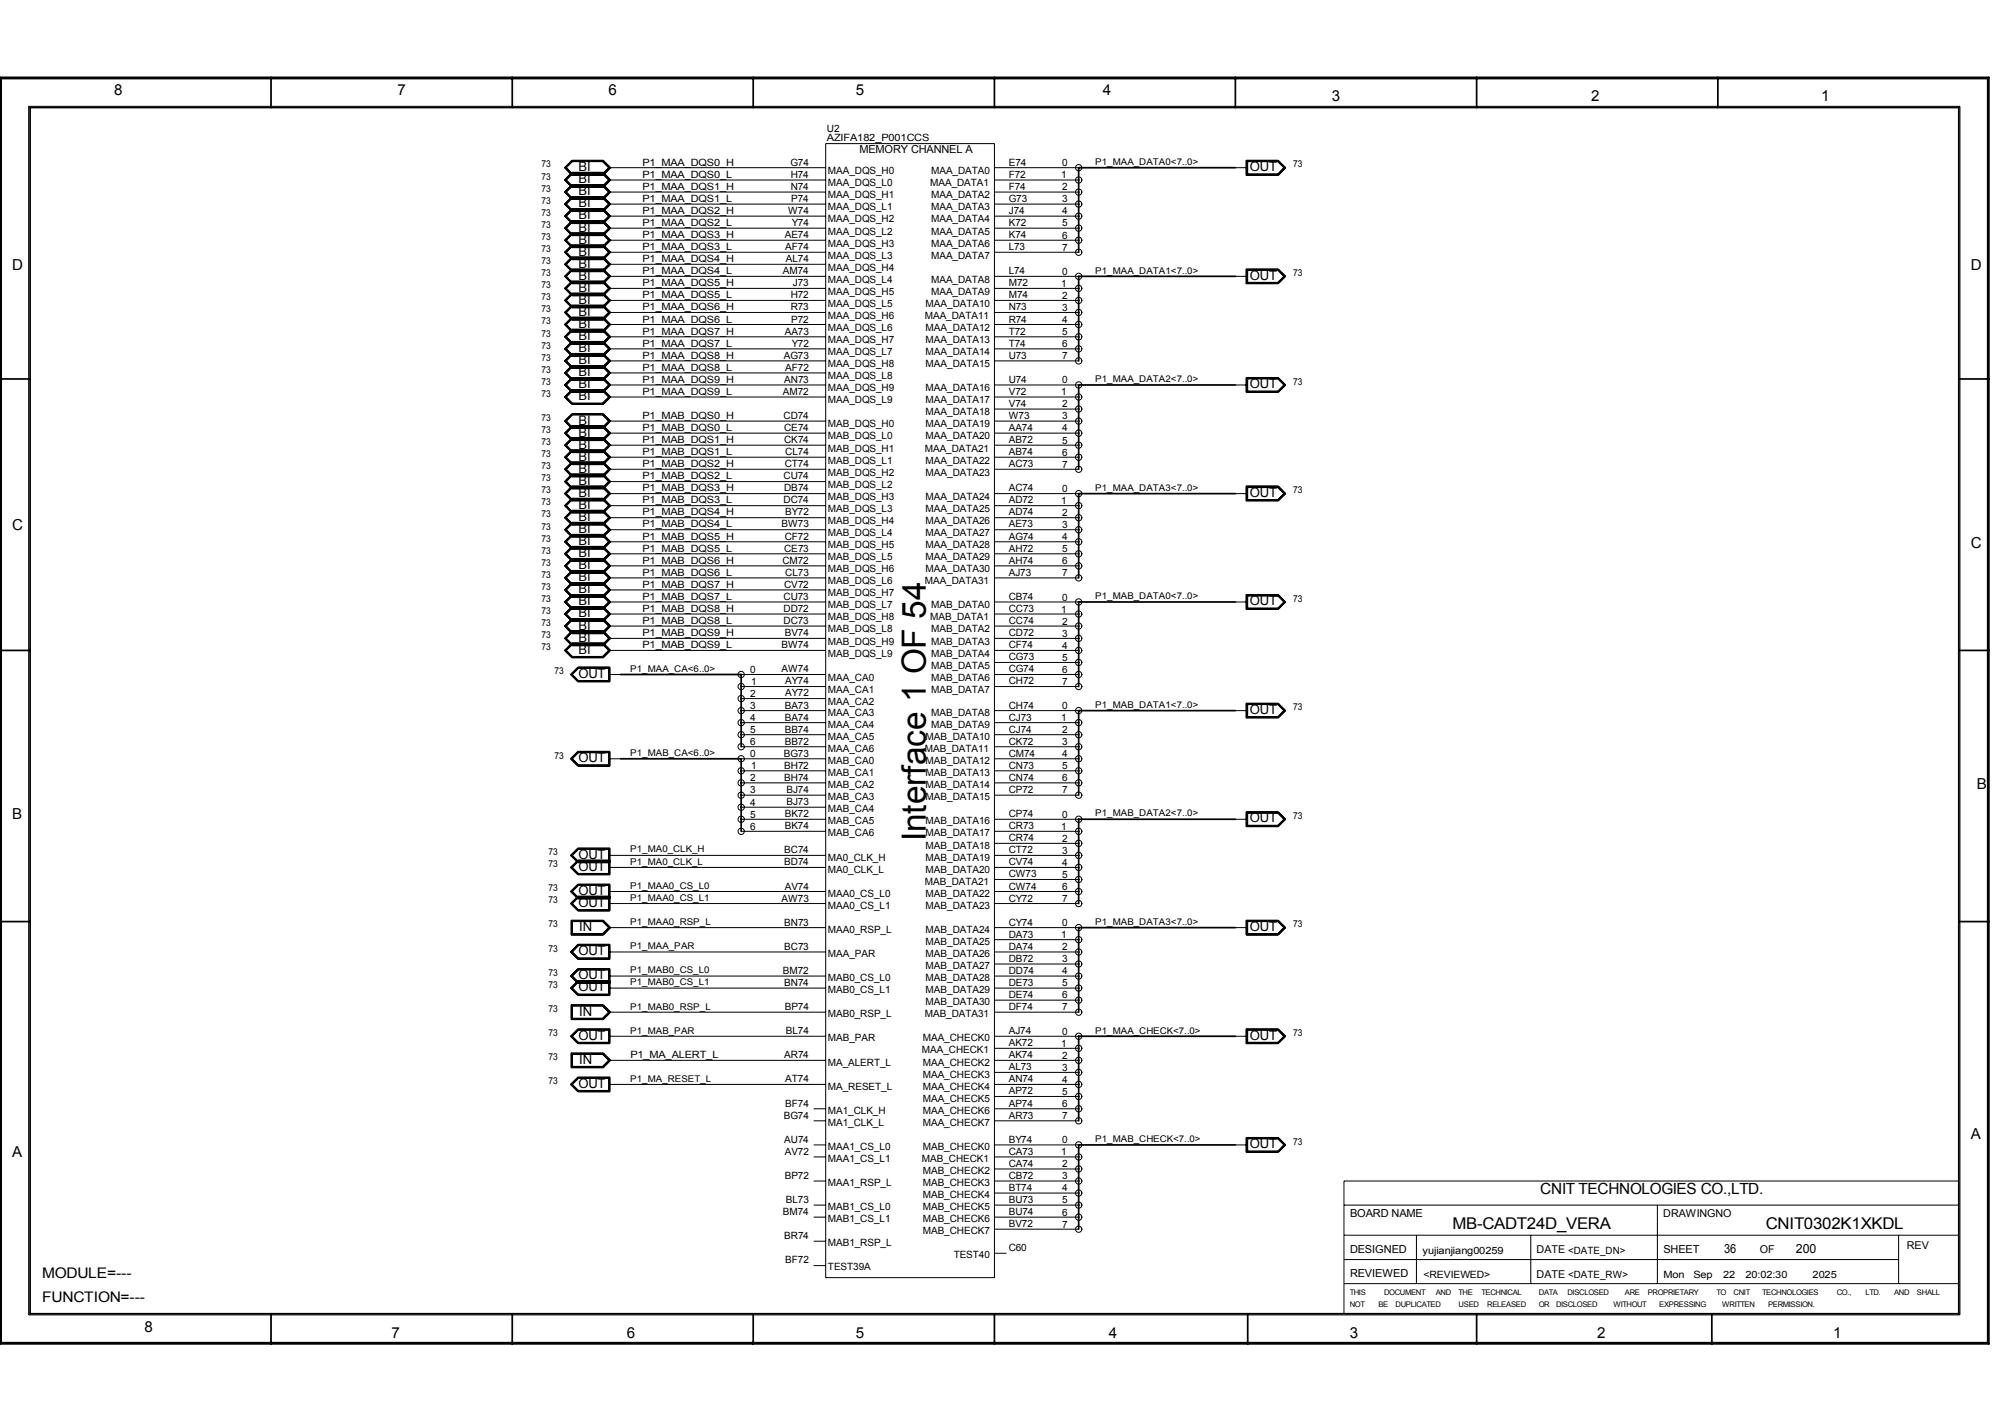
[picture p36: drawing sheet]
<svg xmlns="http://www.w3.org/2000/svg" width="297mm" height="210mm" viewBox="0 0 297 210" stroke-linecap="round" stroke-linejoin="round" font-family="sans-serif">
<defs><g id="words">
<text font-size="4.9" x="136.8" y="124.2" transform="rotate(-90 136.8 124.2)">Interface 1 OF 54</text>
<g font-size="2.4">
<text x="214.6" y="181.5">MB-CADT24D_VERA</text>
<text x="260.9" y="181.5">CNIT0302K1XKDL</text>
</g>
<text font-size="2.3" x="227.6" y="176.3">CNIT TECHNOLOGIES CO.,LTD.</text>
<g font-size="2.2">
<text x="16.9" y="14.1">8</text>
<text x="58.8" y="14.1">7</text>
<text x="89.9" y="14.1">6</text>
<text x="126.4" y="14.1">5</text>
<text x="163" y="14.1">4</text>
<text x="196.8" y="15">3</text>
<text x="235.1" y="15">2</text>
<text x="269.1" y="15">1</text>
<text x="1.8" y="39.9">D</text>
<text x="291.2" y="39.9">D</text>
<text x="1.8" y="78.2">C</text>
<text x="291.2" y="80.9">C</text>
<text x="292.1" y="116.5">B</text>
<text x="1.8" y="121">B</text>
<text x="1.8" y="170.8">A</text>
<text x="291.2" y="168.2">A</text>
<text x="6.2" y="188.7">MODULE=---</text>
<text x="6.2" y="192.2">FUNCTION=---</text>
<text x="21.3" y="196.6">8</text>
<text x="57.9" y="197.5">7</text>
<text x="92.6" y="197.5">6</text>
<text x="126.4" y="197.5">5</text>
<text x="163.9" y="197.5">4</text>
<text x="199.5" y="197.5">3</text>
<text x="236" y="197.5">2</text>
<text x="270.9" y="197.5">1</text>
</g>
<g font-size="1.9">
<text x="85.5" y="27.1">BI</text>
<text x="85.5" y="28.8">BI</text>
<text x="85.5" y="25.3">BI</text>
<text x="184.7" y="25.3">OUT</text>
<text x="85.5" y="34.2">BI</text>
<text x="85.5" y="30.6">BI</text>
<text x="85.5" y="36">BI</text>
<text x="85.5" y="32.4">BI</text>
<text x="85.5" y="37.8">BI</text>
<text x="85.5" y="41.3">BI</text>
<text x="85.5" y="39.5">BI</text>
<text x="184.7" y="41.3">OUT</text>
<text x="85.5" y="44.9">BI</text>
<text x="85.5" y="46.7">BI</text>
<text x="85.5" y="43.1">BI</text>
<text x="85.5" y="52">BI</text>
<text x="85.5" y="48.4">BI</text>
<text x="85.5" y="53.8">BI</text>
<text x="85.5" y="50.2">BI</text>
<text x="85.5" y="59.1">BI</text>
<text x="85.5" y="55.5">BI</text>
<text x="85.5" y="57.4">BI</text>
<text x="184.7" y="57.4">OUT</text>
<text x="85.5" y="64.5">BI</text>
<text x="85.5" y="62.7">BI</text>
<text x="85.5" y="71.6">BI</text>
<text x="85.5" y="68">BI</text>
<text x="85.5" y="69.8">BI</text>
<text x="85.5" y="66.3">BI</text>
<text x="85.5" y="75.1">BI</text>
<text x="85.5" y="76.9">BI</text>
<text x="85.5" y="73.4">BI</text>
<text x="184.7" y="73.4">OUT</text>
<text x="85.5" y="82.3">BI</text>
<text x="85.5" y="78.7">BI</text>
<text x="85.5" y="80.5">BI</text>
<text x="85.5" y="89.4">BI</text>
<text x="85.5" y="85.9">BI</text>
<text x="85.5" y="87.6">BI</text>
<text x="85.5" y="84.1">BI</text>
<text x="184.7" y="89.4">OUT</text>
<text x="85.5" y="93">BI</text>
<text x="85.5" y="94.7">BI</text>
<text x="85.5" y="91.2">BI</text>
<text x="85.5" y="96.5">BI</text>
<text x="85.5" y="100.1">OUT</text>
<text x="184.7" y="105.5">OUT</text>
<text x="85.5" y="112.6">OUT</text>
<text x="184.7" y="121.5">OUT</text>
<text x="85.5" y="128.6">OUT</text>
<text x="85.5" y="126.8">OUT</text>
<text x="85.5" y="132.2">OUT</text>
<text x="85.5" y="133.9">OUT</text>
<text x="85.6" y="137.5">IN</text>
<text x="184.7" y="137.5">OUT</text>
<text x="85.5" y="141.1">OUT</text>
<text x="85.5" y="146.4">OUT</text>
<text x="85.5" y="144.6">OUT</text>
<text x="85.6" y="150">IN</text>
<text x="85.5" y="153.5">OUT</text>
<text x="184.7" y="153.5">OUT</text>
<text x="85.5" y="160.7">OUT</text>
<text x="85.6" y="157.1">IN</text>
<text x="184.7" y="169.5">OUT</text>
<text x="254.7" y="185">36</text>
<text x="265.4" y="185">200</text>
</g>
<g font-size="1.6">
<text x="127" y="22.6">MEMORY CHANNEL A</text>
<text x="199.5" y="179.7">BOARD NAME</text>
<text x="245.8" y="179.7">DRAWINGNO</text>
<text x="199.5" y="185.1">DESIGNED</text>
<text x="227.1" y="185.1">DATE &lt;DATE_DN&gt;</text>
<text x="245.8" y="185">SHEET</text>
<text x="260" y="185.1">OF</text>
<text x="281.7" y="184.4">REV</text>
<text x="199.5" y="188.6">REVIEWED</text>
<text x="227.1" y="188.7">DATE &lt;DATE_RW&gt;</text>
</g>
<g font-size="1.5">
<text x="122.2" y="19.4">U2</text>
<text x="122.2" y="20.8">AZIFA182_P001CCS</text>
<text x="94.9" y="29.8">P1_MAA_DQS1_L</text>
<text x="94.9" y="28">P1_MAA_DQS1_H</text>
<text x="94.9" y="26.3">P1_MAA_DQS0_L</text>
<text x="94.9" y="24.5">P1_MAA_DQS0_H</text>
<text x="116.8" y="24.5">G74</text>
<text x="116.8" y="26.3">H74</text>
<text x="116.8" y="28">N74</text>
<text x="116.9" y="29.8">P74</text>
<text x="122.3" y="29.3">MAA_DQS_H1</text>
<text x="122.3" y="27.5">MAA_DQS_L0</text>
<text x="122.3" y="25.7">MAA_DQS_H0</text>
<text x="137.5" y="27.5">MAA_DATA1</text>
<text x="137.6" y="29.3">MAA_DATA2</text>
<text x="137.6" y="25.7">MAA_DATA0</text>
<text x="149" y="24.5">E74</text>
<text x="149" y="26.3">F72</text>
<text x="149" y="28">F74</text>
<text x="149" y="29.8">G73</text>
<text x="156.8" y="26.3">1</text>
<text x="156.9" y="28.1">2</text>
<text x="156.9" y="29.9">3</text>
<text x="156.9" y="24.6">0</text>
<text x="94.9" y="35.2">P1_MAA_DQS3_H</text>
<text x="94.9" y="33.4">P1_MAA_DQS2_L</text>
<text x="94.9" y="31.6">P1_MAA_DQS2_H</text>
<text x="115.9" y="35.2">AE74</text>
<text x="116.5" y="31.6">W74</text>
<text x="117" y="33.4">Y74</text>
<text x="122.3" y="34.6">MAA_DQS_L2</text>
<text x="122.3" y="32.9">MAA_DQS_H2</text>
<text x="122.3" y="31.1">MAA_DQS_L1</text>
<text x="137.6" y="34.6">MAA_DATA5</text>
<text x="137.6" y="32.9">MAA_DATA4</text>
<text x="137.6" y="31.1">MAA_DATA3</text>
<text x="149" y="31.6">J74</text>
<text x="149" y="33.4">K72</text>
<text x="149" y="35.2">K74</text>
<text x="156.9" y="31.7">4</text>
<text x="156.9" y="33.4">5</text>
<text x="156.9" y="35.2">6</text>
<text x="94.9" y="40.5">P1_MAA_DQS4_L</text>
<text x="94.9" y="38.7">P1_MAA_DQS4_H</text>
<text x="94.9" y="37">P1_MAA_DQS3_L</text>
<text x="115.7" y="40.5">AM74</text>
<text x="116" y="37">AF74</text>
<text x="116.1" y="38.7">AL74</text>
<text x="122.3" y="41.7">MAA_DQS_L4</text>
<text x="122.3" y="40">MAA_DQS_H4</text>
<text x="122.3" y="38.2">MAA_DQS_L3</text>
<text x="122.3" y="36.4">MAA_DQS_H3</text>
<text x="137.6" y="41.7">MAA_DATA8</text>
<text x="137.6" y="38.2">MAA_DATA7</text>
<text x="137.6" y="36.4">MAA_DATA6</text>
<text x="149" y="37">L73</text>
<text x="149" y="40.5">L74</text>
<text x="156.9" y="37">7</text>
<text x="156.9" y="40.6">0</text>
<text x="94.9" y="47.6">P1_MAA_DQS6_L</text>
<text x="94.9" y="45.9">P1_MAA_DQS6_H</text>
<text x="94.9" y="44.1">P1_MAA_DQS5_L</text>
<text x="94.9" y="42.3">P1_MAA_DQS5_H</text>
<text x="116.8" y="44.1">H72</text>
<text x="116.8" y="45.9">R73</text>
<text x="116.9" y="47.6">P72</text>
<text x="117.2" y="42.3">J73</text>
<text x="122.3" y="47.1">MAA_DQS_H6</text>
<text x="122.3" y="45.3">MAA_DQS_L5</text>
<text x="122.3" y="43.5">MAA_DQS_H5</text>
<text x="136.6" y="47.1">MAA_DATA11</text>
<text x="136.8" y="45.3">MAA_DATA10</text>
<text x="137.6" y="43.5">MAA_DATA9</text>
<text x="149" y="42.3">M72</text>
<text x="149" y="44.1">M74</text>
<text x="149" y="45.9">N73</text>
<text x="149" y="47.6">R74</text>
<text x="156.8" y="42.4">1</text>
<text x="156.9" y="44.2">2</text>
<text x="156.9" y="45.9">3</text>
<text x="156.9" y="47.7">4</text>
<text x="94.9" y="53">P1_MAA_DQS8_H</text>
<text x="94.9" y="51.2">P1_MAA_DQS7_L</text>
<text x="94.9" y="49.4">P1_MAA_DQS7_H</text>
<text x="115.8" y="53">AG73</text>
<text x="115.9" y="49.4">AA73</text>
<text x="117" y="51.2">Y72</text>
<text x="122.3" y="52.5">MAA_DQS_L7</text>
<text x="122.3" y="50.7">MAA_DQS_H7</text>
<text x="122.3" y="48.9">MAA_DQS_L6</text>
<text x="136.8" y="52.5">MAA_DATA14</text>
<text x="136.8" y="50.7">MAA_DATA13</text>
<text x="136.8" y="48.9">MAA_DATA12</text>
<text x="149" y="49.4">T72</text>
<text x="149" y="51.2">T74</text>
<text x="149" y="53">U73</text>
<text x="156.9" y="51.3">6</text>
<text x="156.9" y="49.5">5</text>
<text x="156.9" y="53">7</text>
<text x="94.9" y="58.3">P1_MAA_DQS9_L</text>
<text x="94.9" y="56.5">P1_MAA_DQS9_H</text>
<text x="94.9" y="54.7">P1_MAA_DQS8_L</text>
<text x="115.7" y="58.3">AM72</text>
<text x="115.9" y="56.5">AN73</text>
<text x="116" y="54.7">AF72</text>
<text x="122.3" y="59.6">MAA_DQS_L9</text>
<text x="122.3" y="57.8">MAA_DQS_H9</text>
<text x="122.3" y="56">MAA_DQS_L8</text>
<text x="122.3" y="54.2">MAA_DQS_H8</text>
<text x="136.8" y="59.6">MAA_DATA17</text>
<text x="136.8" y="57.8">MAA_DATA16</text>
<text x="136.8" y="54.2">MAA_DATA15</text>
<text x="149" y="56.5">U74</text>
<text x="149" y="58.3">V72</text>
<text x="156.8" y="58.4">1</text>
<text x="156.9" y="56.6">0</text>
<text x="94.9" y="65.5">P1_MAB_DQS1_H</text>
<text x="94.9" y="63.7">P1_MAB_DQS0_L</text>
<text x="94.9" y="61.9">P1_MAB_DQS0_H</text>
<text x="115.8" y="61.9">CD74</text>
<text x="115.9" y="63.7">CE74</text>
<text x="115.9" y="65.5">CK74</text>
<text x="122.3" y="64.9">MAB_DQS_L0</text>
<text x="122.3" y="63.1">MAB_DQS_H0</text>
<text x="136.8" y="64.9">MAA_DATA20</text>
<text x="136.8" y="63.1">MAA_DATA19</text>
<text x="136.8" y="61.3">MAA_DATA18</text>
<text x="149" y="60.1">V74</text>
<text x="149" y="61.9">W73</text>
<text x="149" y="63.7">AA74</text>
<text x="149" y="65.5">AB72</text>
<text x="156.9" y="65.5">5</text>
<text x="156.9" y="60.2">2</text>
<text x="156.9" y="61.9">3</text>
<text x="156.9" y="63.7">4</text>
<text x="94.9" y="70.8">P1_MAB_DQS2_L</text>
<text x="94.9" y="69">P1_MAB_DQS2_H</text>
<text x="94.9" y="67.2">P1_MAB_DQS1_L</text>
<text x="115.8" y="70.8">CU74</text>
<text x="115.9" y="69">CT74</text>
<text x="116" y="67.2">CL74</text>
<text x="122.3" y="70.2">MAB_DQS_H2</text>
<text x="122.3" y="68.5">MAB_DQS_L1</text>
<text x="122.3" y="66.7">MAB_DQS_H1</text>
<text x="136.6" y="66.7">MAA_DATA21</text>
<text x="136.8" y="70.2">MAA_DATA23</text>
<text x="136.8" y="68.5">MAA_DATA22</text>
<text x="149" y="67.2">AB74</text>
<text x="149" y="69">AC73</text>
<text x="156.9" y="67.3">6</text>
<text x="156.9" y="69.1">7</text>
<text x="94.9" y="77.9">P1_MAB_DQS4_L</text>
<text x="94.9" y="76.1">P1_MAB_DQS4_H</text>
<text x="94.9" y="74.3">P1_MAB_DQS3_L</text>
<text x="94.9" y="72.6">P1_MAB_DQS3_H</text>
<text x="115.5" y="77.9">BW73</text>
<text x="115.8" y="74.3">DC74</text>
<text x="115.9" y="72.6">DB74</text>
<text x="116" y="76.1">BY72</text>
<text x="122.3" y="77.4">MAB_DQS_H4</text>
<text x="122.3" y="75.6">MAB_DQS_L3</text>
<text x="122.3" y="73.8">MAB_DQS_H3</text>
<text x="122.3" y="72.1">MAB_DQS_L2</text>
<text x="136.8" y="77.4">MAA_DATA26</text>
<text x="136.8" y="75.6">MAA_DATA25</text>
<text x="136.8" y="73.8">MAA_DATA24</text>
<text x="149" y="72.6">AC74</text>
<text x="149" y="74.3">AD72</text>
<text x="149" y="76.1">AD74</text>
<text x="149" y="77.9">AE73</text>
<text x="156.8" y="74.4">1</text>
<text x="156.9" y="72.6">0</text>
<text x="156.9" y="76.2">2</text>
<text x="156.9" y="78">3</text>
<text x="94.9" y="83.3">P1_MAB_DQS6_H</text>
<text x="94.9" y="81.5">P1_MAB_DQS5_L</text>
<text x="94.9" y="79.7">P1_MAB_DQS5_H</text>
<text x="115.6" y="83.3">CM72</text>
<text x="115.9" y="81.5">CE73</text>
<text x="115.9" y="79.7">CF72</text>
<text x="122.3" y="82.7">MAB_DQS_L5</text>
<text x="122.3" y="80.9">MAB_DQS_H5</text>
<text x="122.3" y="79.2">MAB_DQS_L4</text>
<text x="136.8" y="82.7">MAA_DATA29</text>
<text x="136.8" y="80.9">MAA_DATA28</text>
<text x="136.8" y="79.2">MAA_DATA27</text>
<text x="149" y="79.7">AG74</text>
<text x="149" y="81.5">AH72</text>
<text x="149" y="83.3">AH74</text>
<text x="156.9" y="79.8">4</text>
<text x="156.9" y="81.5">5</text>
<text x="156.9" y="83.3">6</text>
<text x="94.9" y="88.6">P1_MAB_DQS7_L</text>
<text x="94.9" y="86.8">P1_MAB_DQS7_H</text>
<text x="94.9" y="85.1">P1_MAB_DQS6_L</text>
<text x="115.8" y="88.6">CU73</text>
<text x="115.9" y="86.8">CV72</text>
<text x="116" y="85.1">CL73</text>
<text x="122.3" y="89.8">MAB_DQS_L7</text>
<text x="122.3" y="88.1">MAB_DQS_H7</text>
<text x="122.3" y="86.3">MAB_DQS_L6</text>
<text x="122.3" y="84.5">MAB_DQS_H6</text>
<text x="136.6" y="86.3">MAA_DATA31</text>
<text x="136.8" y="84.5">MAA_DATA30</text>
<text x="137.6" y="89.8">MAB_DATA0</text>
<text x="149" y="85.1">AJ73</text>
<text x="149" y="88.6">CB74</text>
<text x="156.9" y="85.1">7</text>
<text x="156.9" y="88.7">0</text>
<text x="94.9" y="95.7">P1_MAB_DQS9_L</text>
<text x="94.9" y="93.9">P1_MAB_DQS9_H</text>
<text x="94.9" y="92.2">P1_MAB_DQS8_L</text>
<text x="94.9" y="90.4">P1_MAB_DQS8_H</text>
<text x="115.5" y="95.7">BW74</text>
<text x="115.8" y="90.4">DD72</text>
<text x="115.8" y="92.2">DC73</text>
<text x="115.9" y="93.9">BV74</text>
<text x="122.3" y="95.2">MAB_DQS_H9</text>
<text x="122.3" y="93.4">MAB_DQS_L8</text>
<text x="122.3" y="91.6">MAB_DQS_H8</text>
<text x="137.5" y="91.6">MAB_DATA1</text>
<text x="137.6" y="95.2">MAB_DATA3</text>
<text x="137.6" y="93.4">MAB_DATA2</text>
<text x="149" y="90.4">CC73</text>
<text x="149" y="92.2">CC74</text>
<text x="149" y="93.9">CD72</text>
<text x="149" y="95.7">CF74</text>
<text x="156.8" y="90.5">1</text>
<text x="156.9" y="92.2">2</text>
<text x="156.9" y="94">3</text>
<text x="156.9" y="95.8">4</text>
<text x="110.9" y="99.4">0</text>
<text x="111" y="101.1">1</text>
<text x="115.5" y="99.3">AW74</text>
<text x="116" y="101.1">AY74</text>
<text x="122.3" y="100.5">MAA_CA0</text>
<text x="122.3" y="97">MAB_DQS_L9</text>
<text x="137.6" y="100.5">MAB_DATA6</text>
<text x="137.6" y="98.8">MAB_DATA5</text>
<text x="137.6" y="97">MAB_DATA4</text>
<text x="149" y="97.5">CG73</text>
<text x="149" y="99.3">CG74</text>
<text x="149" y="101.1">CH72</text>
<text x="156.9" y="97.6">5</text>
<text x="156.9" y="99.4">6</text>
<text x="156.9" y="101.1">7</text>
<text x="110.9" y="104.7">3</text>
<text x="110.9" y="106.5">4</text>
<text x="110.9" y="102.9">2</text>
<text x="115.9" y="104.7">BA73</text>
<text x="115.9" y="106.4">BA74</text>
<text x="116" y="102.8">AY72</text>
<text x="122.3" y="107.5">MAA_CA4</text>
<text x="122.3" y="105.8">MAA_CA3</text>
<text x="122.3" y="104.1">MAA_CA2</text>
<text x="122.3" y="102.3">MAA_CA1</text>
<text x="137.6" y="107.5">MAB_DATA9</text>
<text x="137.6" y="105.8">MAB_DATA8</text>
<text x="137.6" y="102.3">MAB_DATA7</text>
<text x="149" y="104.7">CH74</text>
<text x="149" y="106.4">CJ73</text>
<text x="156.8" y="106.5">1</text>
<text x="156.9" y="104.7">0</text>
<text x="110.9" y="111.8">0</text>
<text x="110.9" y="110">6</text>
<text x="110.9" y="108.2">5</text>
<text x="111" y="113.6">1</text>
<text x="115.8" y="111.8">BG73</text>
<text x="115.9" y="113.5">BH72</text>
<text x="115.9" y="108.2">BB74</text>
<text x="115.9" y="110">BB72</text>
<text x="122.3" y="112.9">MAB_CA0</text>
<text x="122.3" y="111.1">MAA_CA6</text>
<text x="122.3" y="109.3">MAA_CA5</text>
<text x="136.6" y="111.1">MAB_DATA11</text>
<text x="136.8" y="112.9">MAB_DATA12</text>
<text x="136.8" y="109.3">MAB_DATA10</text>
<text x="149" y="108.2">CJ74</text>
<text x="149" y="110">CK72</text>
<text x="149" y="111.8">CM74</text>
<text x="149" y="113.5">CN73</text>
<text x="156.9" y="108.2">2</text>
<text x="156.9" y="110">3</text>
<text x="156.9" y="111.8">4</text>
<text x="156.9" y="113.6">5</text>
<text x="110.9" y="117.2">3</text>
<text x="110.9" y="119">4</text>
<text x="110.9" y="115.4">2</text>
<text x="115.9" y="115.3">BH74</text>
<text x="116.2" y="117.1">BJ74</text>
<text x="116.2" y="118.9">BJ73</text>
<text x="122.3" y="120">MAB_CA4</text>
<text x="122.3" y="118.2">MAB_CA3</text>
<text x="122.3" y="116.4">MAB_CA2</text>
<text x="122.3" y="114.6">MAB_CA1</text>
<text x="136.8" y="118.2">MAB_DATA15</text>
<text x="136.8" y="116.4">MAB_DATA14</text>
<text x="136.8" y="114.6">MAB_DATA13</text>
<text x="149" y="115.3">CN74</text>
<text x="149" y="117.1">CP72</text>
<text x="156.9" y="115.4">6</text>
<text x="156.9" y="117.2">7</text>
<text x="110.9" y="122.5">6</text>
<text x="110.9" y="120.7">5</text>
<text x="115.9" y="126">BC74</text>
<text x="115.9" y="120.7">BK72</text>
<text x="115.9" y="122.4">BK74</text>
<text x="122.3" y="123.5">MAB_CA6</text>
<text x="122.3" y="121.8">MAB_CA5</text>
<text x="136.8" y="125.3">MAB_DATA18</text>
<text x="136.8" y="123.5">MAB_DATA17</text>
<text x="136.8" y="121.8">MAB_DATA16</text>
<text x="149" y="120.7">CP74</text>
<text x="149" y="122.4">CR73</text>
<text x="149" y="124.2">CR74</text>
<text x="149" y="126">CT72</text>
<text x="156.8" y="122.5">1</text>
<text x="156.9" y="120.7">0</text>
<text x="156.9" y="124.3">2</text>
<text x="115.9" y="127.8">BD74</text>
<text x="115.9" y="131.4">AV74</text>
<text x="122.3" y="128.9">MA0_CLK_L</text>
<text x="122.3" y="127.1">MA0_CLK_H</text>
<text x="136.6" y="130.6">MAB_DATA21</text>
<text x="136.8" y="128.9">MAB_DATA20</text>
<text x="136.8" y="127.1">MAB_DATA19</text>
<text x="149" y="127.8">CV74</text>
<text x="149" y="129.6">CW73</text>
<text x="149" y="131.4">CW74</text>
<text x="156.9" y="126.1">3</text>
<text x="156.9" y="127.8">4</text>
<text x="156.9" y="129.6">5</text>
<text x="156.9" y="131.4">6</text>
<text x="115.5" y="133.1">AW73</text>
<text x="115.9" y="136.7">BN73</text>
<text x="122.3" y="137.8">MAA0_RSP_L</text>
<text x="122.3" y="134.2">MAA0_CS_L1</text>
<text x="122.3" y="132.4">MAA0_CS_L0</text>
<text x="136.8" y="137.8">MAB_DATA24</text>
<text x="136.8" y="134.2">MAB_DATA23</text>
<text x="136.8" y="132.4">MAB_DATA22</text>
<text x="149" y="133.1">CY72</text>
<text x="149" y="136.7">CY74</text>
<text x="156.9" y="133.2">7</text>
<text x="156.9" y="136.8">0</text>
<text x="115.7" y="143.8">BM72</text>
<text x="115.9" y="140.3">BC73</text>
<text x="122.3" y="141.3">MAA_PAR</text>
<text x="136.8" y="143.1">MAB_DATA27</text>
<text x="136.8" y="141.3">MAB_DATA26</text>
<text x="136.8" y="139.5">MAB_DATA25</text>
<text x="149" y="138.5">DA73</text>
<text x="149" y="140.3">DA74</text>
<text x="149" y="142">DB72</text>
<text x="149" y="143.8">DD74</text>
<text x="156.8" y="138.6">1</text>
<text x="156.9" y="140.3">2</text>
<text x="156.9" y="142.1">3</text>
<text x="156.9" y="143.9">4</text>
<text x="115.9" y="145.6">BN74</text>
<text x="115.9" y="149.2">BP74</text>
<text x="122.3" y="146.7">MAB0_CS_L1</text>
<text x="122.3" y="144.9">MAB0_CS_L0</text>
<text x="136.8" y="148.5">MAB_DATA30</text>
<text x="136.8" y="146.7">MAB_DATA29</text>
<text x="136.8" y="144.9">MAB_DATA28</text>
<text x="149" y="145.6">DE73</text>
<text x="149" y="147.4">DE74</text>
<text x="149" y="149.2">DF74</text>
<text x="156.9" y="145.7">5</text>
<text x="156.9" y="147.4">6</text>
<text x="156.9" y="149.2">7</text>
<text x="116.1" y="152.7">BL74</text>
<text x="122.3" y="153.8">MAB_PAR</text>
<text x="122.3" y="150.2">MAB0_RSP_L</text>
<text x="136.2" y="155.6">MAA_CHECK1</text>
<text x="136.3" y="153.8">MAA_CHECK0</text>
<text x="136.6" y="150.2">MAB_DATA31</text>
<text x="149" y="152.7">AJ74</text>
<text x="149" y="154.5">AK72</text>
<text x="156.8" y="154.6">1</text>
<text x="156.9" y="152.8">0</text>
<text x="93.1" y="156.3">P1_MA_ALERT_L</text>
<text x="115.9" y="156.3">AR74</text>
<text x="116" y="159.9">AT74</text>
<text x="122.3" y="160.9">MA_RESET_L</text>
<text x="122.3" y="157.4">MA_ALERT_L</text>
<text x="136.3" y="160.9">MAA_CHECK4</text>
<text x="136.3" y="159.1">MAA_CHECK3</text>
<text x="136.3" y="157.4">MAA_CHECK2</text>
<text x="149" y="156.3">AK74</text>
<text x="149" y="158.1">AL73</text>
<text x="149" y="159.9">AN74</text>
<text x="149" y="161.6">AP72</text>
<text x="156.9" y="156.4">2</text>
<text x="156.9" y="158.2">3</text>
<text x="156.9" y="159.9">4</text>
<text x="156.9" y="161.7">5</text>
<text x="115.8" y="165.2">BG74</text>
<text x="116" y="163.4">BF74</text>
<text x="122.3" y="166.2">MA1_CLK_L</text>
<text x="122.3" y="164.5">MA1_CLK_H</text>
<text x="136.3" y="166.2">MAA_CHECK7</text>
<text x="136.3" y="164.5">MAA_CHECK6</text>
<text x="136.3" y="162.7">MAA_CHECK5</text>
<text x="149" y="163.4">AP74</text>
<text x="149" y="165.2">AR73</text>
<text x="156.9" y="163.5">6</text>
<text x="156.9" y="165.3">7</text>
<text x="115.9" y="168.7">AU74</text>
<text x="115.9" y="170.5">AV72</text>
<text x="122.3" y="171.6">MAA1_CS_L1</text>
<text x="122.3" y="169.8">MAA1_CS_L0</text>
<text x="136.2" y="171.6">MAB_CHECK1</text>
<text x="136.3" y="173.4">MAB_CHECK2</text>
<text x="136.3" y="169.8">MAB_CHECK0</text>
<text x="149" y="168.7">BY74</text>
<text x="149" y="170.5">CA73</text>
<text x="149" y="172.3">CA74</text>
<text x="156.8" y="170.6">1</text>
<text x="156.9" y="168.8">0</text>
<text x="156.9" y="172.4">2</text>
<text x="115.7" y="179.5">BM74</text>
<text x="115.9" y="174.1">BP72</text>
<text x="116.1" y="177.7">BL73</text>
<text x="122.3" y="178.7">MAB1_CS_L0</text>
<text x="122.3" y="175.2">MAA1_RSP_L</text>
<text x="136.3" y="178.7">MAB_CHECK5</text>
<text x="136.3" y="177">MAB_CHECK4</text>
<text x="136.3" y="175.2">MAB_CHECK3</text>
<text x="149" y="174.1">CB72</text>
<text x="149" y="175.9">BT74</text>
<text x="149" y="177.7">BU73</text>
<text x="149" y="179.5">BU74</text>
<text x="156.9" y="174.2">3</text>
<text x="156.9" y="175.9">4</text>
<text x="156.9" y="177.7">5</text>
<text x="156.9" y="179.5">6</text>
<text x="115.9" y="183">BR74</text>
<text x="122.3" y="184.1">MAB1_RSP_L</text>
<text x="122.3" y="180.5">MAB1_CS_L1</text>
<text x="136.3" y="182.3">MAB_CHECK7</text>
<text x="136.3" y="180.5">MAB_CHECK6</text>
<text x="140.9" y="185.8">TEST40</text>
<text x="149" y="184.8">C60</text>
<text x="149" y="181.2">BV72</text>
<text x="156.9" y="181.3">7</text>
<text x="210.2" y="185.1">yujianjiang00259</text>
<text x="116" y="186.6">BF72</text>
<text x="122.3" y="187.6">TEST39A</text>
<text x="210.3" y="188.7">&lt;REVIEWED&gt;</text>
<text x="245.8" y="188.7">Mon</text>
<text x="250.2" y="188.7">Sep</text>
<text x="254.6" y="188.7">22</text>
<text x="257.9" y="188.7">20:02:30</text>
<text x="267.8" y="188.7">2025</text>
</g>
<g font-size="1.4">
<text x="80" y="26.6">73</text>
<text x="80" y="28.3">73</text>
<text x="80" y="24.7">73</text>
<text x="161.8" y="24.4">P1_MAA_DATA0&lt;7..0&gt;</text>
<text x="191.1" y="24.7">73</text>
<text x="80" y="30.1">73</text>
<text x="80" y="33.7">73</text>
<text x="80" y="35.4">73</text>
<text x="80" y="31.9">73</text>
<text x="80" y="40.8">73</text>
<text x="80" y="37.2">73</text>
<text x="80" y="39">73</text>
<text x="161.8" y="40.4">P1_MAA_DATA1&lt;7..0&gt;</text>
<text x="191.1" y="40.8">73</text>
<text x="80" y="46.1">73</text>
<text x="80" y="47.9">73</text>
<text x="80" y="44.3">73</text>
<text x="80" y="42.6">73</text>
<text x="80" y="51.5">73</text>
<text x="80" y="53.3">73</text>
<text x="80" y="49.7">73</text>
<text x="80" y="55">73</text>
<text x="80" y="58.6">73</text>
<text x="80" y="56.8">73</text>
<text x="161.8" y="56.4">P1_MAA_DATA2&lt;7..0&gt;</text>
<text x="191.1" y="56.8">73</text>
<text x="80" y="63.9">73</text>
<text x="80" y="65.7">73</text>
<text x="80" y="62.2">73</text>
<text x="80" y="67.5">73</text>
<text x="80" y="71.1">73</text>
<text x="80" y="69.3">73</text>
<text x="80" y="74.6">73</text>
<text x="80" y="76.4">73</text>
<text x="80" y="72.9">73</text>
<text x="161.8" y="72.5">P1_MAA_DATA3&lt;7..0&gt;</text>
<text x="191.1" y="72.9">73</text>
<text x="80" y="78.2">73</text>
<text x="80" y="81.8">73</text>
<text x="80" y="83.5">73</text>
<text x="80" y="80">73</text>
<text x="80" y="88.9">73</text>
<text x="80" y="85.3">73</text>
<text x="80" y="87.1">73</text>
<text x="161.8" y="88.5">P1_MAB_DATA0&lt;7..0&gt;</text>
<text x="191.1" y="88.9">73</text>
<text x="80" y="94.2">73</text>
<text x="80" y="92.4">73</text>
<text x="80" y="90.6">73</text>
<text x="80" y="96">73</text>
<text x="82" y="99.6">73</text>
<text x="93.1" y="99.2">P1_MAA_CA&lt;6..0&gt;</text>
<text x="161.8" y="104.6">P1_MAB_DATA1&lt;7..0&gt;</text>
<text x="191.1" y="104.9">73</text>
<text x="82" y="112">73</text>
<text x="93.1" y="111.7">P1_MAB_CA&lt;6..0&gt;</text>
<text x="93.1" y="125.9">P1_MA0_CLK_H</text>
<text x="161.8" y="120.6">P1_MAB_DATA2&lt;7..0&gt;</text>
<text x="191.1" y="121">73</text>
<text x="81" y="126.3">73</text>
<text x="81" y="131.6">73</text>
<text x="81" y="128.1">73</text>
<text x="93.1" y="131.3">P1_MAA0_CS_L0</text>
<text x="93.1" y="127.7">P1_MA0_CLK_L</text>
<text x="81" y="137">73</text>
<text x="81" y="133.4">73</text>
<text x="93.1" y="136.6">P1_MAA0_RSP_L</text>
<text x="93.1" y="133.1">P1_MAA0_CS_L1</text>
<text x="161.8" y="136.6">P1_MAB_DATA3&lt;7..0&gt;</text>
<text x="191.1" y="137">73</text>
<text x="81" y="140.6">73</text>
<text x="93.1" y="143.7">P1_MAB0_CS_L0</text>
<text x="93.1" y="140.2">P1_MAA_PAR</text>
<text x="81" y="149.4">73</text>
<text x="81" y="144.1">73</text>
<text x="81" y="145.9">73</text>
<text x="93.1" y="149.1">P1_MAB0_RSP_L</text>
<text x="93.1" y="145.5">P1_MAB0_CS_L1</text>
<text x="81" y="153">73</text>
<text x="93.1" y="152.7">P1_MAB_PAR</text>
<text x="161.8" y="152.7">P1_MAA_CHECK&lt;7..0&gt;</text>
<text x="191.1" y="153">73</text>
<text x="81" y="156.6">73</text>
<text x="81" y="160.1">73</text>
<text x="93.1" y="159.8">P1_MA_RESET_L</text>
<text x="161.8" y="168.7">P1_MAB_CHECK&lt;7..0&gt;</text>
<text x="191.1" y="169">73</text>
</g>
<g font-size="1.1">
<text x="199.4" y="191.3">THIS</text>
<text x="204.5" y="191.3">DOCUMENT</text>
<text x="212.1" y="191.3">AND</text>
<text x="215.5" y="191.3">THE</text>
<text x="218.9" y="191.3">TECHNICAL</text>
<text x="227.4" y="191.3">DATA</text>
<text x="231.6" y="191.3">DISCLOSED</text>
<text x="240.1" y="191.3">ARE</text>
<text x="243.5" y="191.3">PROPRIETARY</text>
<text x="253.6" y="191.3">TO</text>
<text x="256.2" y="191.3">CNIT</text>
<text x="260.4" y="191.3">TECHNOLOGIES</text>
<text x="271.4" y="191.3">CO.,</text>
<text x="275.6" y="191.3">LTD.</text>
<text x="279.9" y="191.3">AND</text>
<text x="283.3" y="191.3">SHALL</text>
<text x="199.4" y="193.1">NOT</text>
<text x="203.7" y="193.1">BE</text>
<text x="206.2" y="193.1">DUPLICATED</text>
<text x="215.5" y="193.1">USED</text>
<text x="219.8" y="193.1">RELEASED</text>
<text x="227.4" y="193.1">OR</text>
<text x="229.9" y="193.1">DISCLOSED</text>
<text x="238.4" y="193.1">WITHOUT</text>
<text x="245.2" y="193.1">EXPRESSING</text>
<text x="254.5" y="193.1">WRITTEN</text>
<text x="261.2" y="193.1">PERMISSION.</text>
</g>
</g></defs>
<g fill="none" stroke="#000" stroke-width=".15">
<path d="M4.2 15.7h285.4v178.5h-285.4zM83.4 24.8l1.1-1.1h4.7l1.1 1.1-1.1 1.1h-4.7zM83.4 28.4l1.1-1.1h4.7l1.1 1.1-1.1 1.1h-4.7zM83.4 31.9l1.1-1.1h4.7l1.1 1.1-1.1 1.1h-4.7zM83.4 35.5l1.1-1.1h4.7l1.1 1.1-1.1 1.1h-4.7zM83.4 30.1l1.1-1.1h4.7l1.1 1.1-1.1 1.1h-4.7zM83.4 33.7l1.1-1.1h4.7l1.1 1.1-1.1 1.1h-4.7zM83.4 37.3l1.1-1.1h4.7l1.1 1.1-1.1 1.1h-4.7zM83.5 24.8l1-1.1h4.6l1 1.1-1 1h-4.6zM83.5 28.4l1-1.1h4.6l1 1.1-1 1h-4.6zM83.5 31.9l1-1h4.6l1 1-1 1h-4.6zM83.5 35.5l1-1h4.6l1 1-1 1h-4.6z"/>
<path d="M83.5 39l1-1h4.6l1 1-1 1.1h-4.6zM83.5 30.1l1-1h4.6l1 1-1 1.1h-4.6zM83.5 33.7l1-1.1h4.6l1 1.1-1 1h-4.6zM83.5 37.3l1-1.1h4.6l1 1.1-1 1h-4.6zM83.5 26.6l1-1.1h4.6l1 1.1-1 1h-4.6zM84.5 37.9h4.7l1.1 1.1-1.1 1.1h-4.7l-1.1-1.1zM84.5 25.4h4.7l1.1 1.2-1.1 1.1h-4.7l-1.1-1.1zM84.5 23.8h4.6l.9 1-.9 .9h-4.6l-.9-.9zM84.5 27.4h4.6l.9 1-.9 .9h-4.6l-.9-.9zM84.5 30.9h4.6l.9 1-.9 1h-4.6l-.9-1zM84.5 34.5h4.6l.9 1-.9 .9h-4.6l-.9-.9zM84.5 38.1h4.6l.9 .9-.9 1h-4.6l-.9-1z"/>
<path d="M84.5 29.2h4.6l.9 .9-.9 1h-4.6l-.9-1zM84.5 32.7h4.6l.9 1-.9 1h-4.6l-.9-1zM84.5 39.8h4.6l.9 1-.9 1h-4.6l-.9-1zM84.5 36.3h4.6l.9 1-.9 .9h-4.6l-.9-.9zM84.5 25.6h4.6l.9 1-.9 .9h-4.6l-.9-.9zM84.6 25.7h4.4M84.6 27.5h4.4M84.6 29.3h4.4M84.6 27.5l-.9 .9 .9 .9M84.6 31h4.4M84.6 32.8h4.4M84.6 31l-.9 .9 .9 .9"/>
<path d="M84.6 34.6h4.4M84.6 36.4h4.4M84.6 34.6l-.9 .9 .9 .9M84.6 38.1h4.4M84.6 39.9h4.4M84.6 38.1l-.9 .9 .9 .9M84.6 29.3l-.9 .8 .9 .9M84.6 32.8l-.9 .9 .9 .9M84.6 39.9l-.9 .9 .9 .9M84.6 36.4l-.9 .9 .9 .8M84.6 25.7l-.9 .9 .9 .9M89 27.5l.9 .9"/>
<path d="M89 31l.9 .9M89 34.6l.9 .9M89 38.1l.9 .9M89 29.3l.9 .8M89 32.8l.9 .9M89 39.9l.9 .9M89 36.4l.9 .9M89 25.7l.9 .9M89.9 26.6h32.1M89.9 24.8h32.1M89.9 24.8l-.9-.9h-4.4l-.9 .9 .9 .9M89.9 24.8l-.9 .9"/>
<path d="M89.9 28.4h32.1M89.9 28.4l-.9 .9M89.9 31.9h32.1M89.9 31.9l-.9 .9M89.9 35.5h32.1M89.9 35.5l-.9 .9M89.9 39h32.1M89.9 39l-.9 .9M89.9 30.1h32.1M89.9 33.7h32.1M89.9 37.3h32.1M89.9 30.1l-.9 .9"/>
<path d="M89.9 33.7l-.9 .9M89.9 37.3l-.9 .8M89.9 26.6l-.9 .9M122 21.2h24.9v167.5h-24.9zM146.9 26.6h12.5M146.9 24.8h12.5M146.9 28.4h12.5M146.9 31.9h12.5M146.9 35.5h12.5M146.9 30.1h12.5M146.9 33.7h12.5M146.9 37.3h12.5"/>
<path d="M182.5 24.8h1.9M184.1 23.7h4.8l1.1 1.1-1.1 1.1h-4.8zM184.1 39.7h4.8l1.1 1.1-1.1 1.1h-4.8zM184.2 23.7h4.6l1.1 1.1-1.1 1h-4.6zM184.2 39.8h4.6l1.1 1-1.1 1.1h-4.6zM184.3 23.8h4.5l1 1-1 .9h-4.5zM184.3 39.8h4.5l1 1-1 1h-4.5zM184.4 23.9h4.4l.9 .9-.9 .9h-4.4zM184.4 39.9h4.4l.9 .9-.9 .9h-4.4zM83.4 42.6l1.1-1.1h4.7l1.1 1.1-1.1 1.1h-4.7zM83.4 46.1l1.1-1.1h4.7l1.1 1.1-1.1 1.2h-4.7zM83.4 53.3l1.1-1.1h4.7l1.1 1.1-1.1 1.1h-4.7z"/>
<path d="M83.4 56.9l1.1-1.1h4.7l1.1 1.1-1.1 1.1h-4.7zM83.4 40.8l1.1-1.1h4.7l1.1 1.1-1.1 1.1h-4.7zM83.4 47.9l1.1-1.1h4.7l1.1 1.1-1.1 1.2h-4.7zM83.4 51.5l1.1-1.1h4.7l1.1 1.1-1.1 1.1h-4.7zM83.4 44.4l1.1-1.1h4.7l1.1 1.1-1.1 1.1h-4.7zM83.4 55.1l1.1-1.1h4.7l1.1 1.1-1.1 1.1h-4.7zM83.5 42.6l1-1h4.6l1 1-1 1h-4.6zM83.5 46.1l1-1h4.6l1 1-1 1.1h-4.6zM83.5 49.7l1-1h4.6l1 1-1 1.1h-4.6zM83.5 53.3l1-1.1h4.6l1 1.1-1 1h-4.6zM83.5 56.9l1-1.1h4.6l1 1.1-1 1h-4.6zM83.5 40.8l1-1h4.6l1 1-1 1.1h-4.6z"/>
<path d="M83.5 47.9l1-1h4.6l1 1-1 1.1h-4.6zM83.5 51.5l1-1h4.6l1 1-1 1h-4.6zM83.5 44.4l1-1.1h4.6l1 1.1-1 1h-4.6zM83.5 55.1l1-1.1h4.6l1 1.1-1 1h-4.6zM83.5 58.6l1-1h4.6l1 1-1 1h-4.6zM83.6 46.1l.9-.9h4.6l.9 .9-.9 1h-4.6zM83.6 47.9l.9-.9h4.6l.9 .9-.9 1h-4.6zM84.5 48.6h4.7l1.1 1.1-1.1 1.1h-4.7l-1.1-1.1zM84.5 57.5h4.7l1.1 1.1-1.1 1.1h-4.7l-1.1-1.1zM84.5 41.7h4.6l.9 .9-.9 1h-4.6l-.9-1zM84.5 48.8h4.6l.9 .9-.9 1h-4.6l-.9-1zM84.5 52.3h4.6l.9 1-.9 .9h-4.6l-.9-.9z"/>
<path d="M84.5 55.9h4.6l.9 1-.9 .9h-4.6l-.9-.9zM84.5 50.5h4.6l.9 1-.9 1h-4.6l-.9-1zM84.5 43.4h4.6l.9 1-.9 .9h-4.6l-.9-.9zM84.5 54.1h4.6l.9 1-.9 .9h-4.6l-.9-.9zM84.5 57.7h4.6l.9 .9-.9 1h-4.6l-.9-1zM84.6 41.7h4.4M84.6 43.5h4.4M84.6 41.7l-.9 .9 .9 .9M84.6 45.3h4.4M84.6 47h4.4M84.6 45.3l-.9 .8 .9 .9M84.6 48.9h4.4"/>
<path d="M84.6 50.6h4.4M84.6 48.9l-.9 .8 .9 .9M84.6 52.4h4.4M84.6 54.2h4.4M84.6 52.4l-.9 .9 .9 .9M84.6 56h4.4M84.6 57.7h4.4M84.6 56l-.9 .9 .9 .8M84.6 47l-.9 .9 .9 1M84.6 50.6l-.9 .9 .9 .9M84.6 43.5l-.9 .9 .9 .9M84.6 54.2l-.9 .9 .9 .9"/>
<path d="M84.6 57.7l-.9 .9 .9 .9h4.4l.9-.9M89 41.7l.9 .9M89 45.3l.9 .8M89 48.9l.9 .8M89 52.4l.9 .9M89 56l.9 .9M89 47l.9 .9M89 50.6l.9 .9M89 43.5l.9 .9M89 54.2l.9 .9M89 57.7l.9 .9M89.9 42.6h32.1"/>
<path d="M89.9 42.6l-.9 .9M89.9 40.8h32.1M89.9 46.1h32.1M89.9 46.1l-.9 .9M89.9 49.7h32.1M89.9 49.7l-.9 .9M89.9 53.3h32.1M89.9 53.3l-.9 .9M89.9 56.9h32.1M89.9 56.9l-.9 .8M89.9 44.4h32.1M89.9 40.8l-.9 .9"/>
<path d="M89.9 47.9h32.1M89.9 47.9l-.9 1M89.9 51.5h32.1M89.9 51.5l-.9 .9M89.9 44.4l-.9 .9M89.9 55.1h32.1M89.9 55.1l-.9 .9M89.9 58.6h32.1M146.9 42.6h12.5M146.9 40.8h12.5M146.9 46.1h12.5M146.9 49.7h12.5"/>
<path d="M146.9 53.3h12.5M146.9 56.9h12.5M146.9 44.4h12.5M146.9 47.9h12.5M146.9 51.5h12.5M146.9 58.6h12.5M182.5 40.8h1.9M182.5 56.9h1.9M184.1 55.8h4.8l1.1 1.1-1.1 1.1h-4.8zM184.2 55.8h4.6l1.1 1.1-1.1 1h-4.6zM184.3 55.9h4.5l1 1-1 .9h-4.5zM184.4 56h4.4l.9 .9-.9 .8h-4.4z"/>
<path d="M83.4 62.2l1.1-1.1h4.7l1.1 1.1-1.1 1.1h-4.7zM83.4 69.3l1.1-1.1h4.7l1.1 1.1-1.1 1.1h-4.7zM83.4 76.5l1.1-1.1h4.7l1.1 1.1-1.1 1.1h-4.7zM83.4 64l1.1-1.1h4.7l1.1 1.1-1.1 1.1h-4.7zM83.4 74.7l1.1-1.1h4.7l1.1 1.1-1.1 1.1h-4.7zM83.4 67.5l1.1-1.1h4.7l1.1 1.1-1.1 1.1h-4.7zM83.4 78.2l1.1-1.1h4.7l1.1 1.1-1.1 1.1h-4.7zM83.5 62.2l1-1h4.6l1 1-1 1h-4.6zM83.5 65.7l1-1h4.6l1 1-1 1.1h-4.6zM83.5 69.3l1-1h4.6l1 1-1 1.1h-4.6zM83.5 72.9l1-1.1h4.6l1 1.1-1 1h-4.6zM83.5 76.5l1-1.1h4.6l1 1.1-1 1h-4.6z"/>
<path d="M83.5 64l1-1.1h4.6l1 1.1-1 1h-4.6zM83.5 74.7l1-1.1h4.6l1 1.1-1 1h-4.6zM83.5 67.5l1-1h4.6l1 1-1 1.1h-4.6zM83.5 71.1l1-1h4.6l1 1-1 1h-4.6zM83.5 78.2l1-1h4.6l1 1-1 1h-4.6zM83.6 67.5l.9-.9h4.6l.9 .9-.9 1h-4.6zM84.5 64.6h4.7l1.1 1.1-1.1 1.1h-4.7l-1.1-1.1zM84.5 71.8h4.7l1.1 1.1-1.1 1.1h-4.7l-1.1-1.1zM84.5 70h4.7l1.1 1.1-1.1 1.1h-4.7l-1.1-1.1zM84.5 61.2h4.6l.9 1-.9 1h-4.6l-.9-1zM84.5 64.8h4.6l.9 .9-.9 1h-4.6l-.9-1zM84.5 68.4h4.6l.9 .9-.9 1h-4.6l-.9-1z"/>
<path d="M84.5 71.9h4.6l.9 1-.9 .9h-4.6l-.9-.9zM84.5 75.5h4.6l.9 1-.9 .9h-4.6l-.9-.9zM84.5 79h4.6l.9 1-.9 1h-4.6l-.9-1zM84.5 63h4.6l.9 1-.9 .9h-4.6l-.9-.9zM84.5 73.7h4.6l.9 1-.9 .9h-4.6l-.9-.9zM84.5 70.1h4.6l.9 1-.9 1h-4.6l-.9-1zM84.5 77.3h4.6l.9 .9-.9 1h-4.6l-.9-1zM84.6 63.1h4.4M84.6 64.9h4.4M84.6 66.6h4.4M84.6 64.9l-.9 .8 .9 .9M84.6 68.4h4.4"/>
<path d="M84.6 70.2h4.4M84.6 68.4l-.9 .9 .9 .9M84.6 72h4.4M84.6 73.8h4.4M84.6 72l-.9 .9 .9 .9M84.6 75.6h4.4M84.6 77.3h4.4M84.6 75.6l-.9 .9 .9 .8M84.6 79.1h4.4M84.6 79.1l-.9 .9 .9 .9M84.6 63.1l-.9 .9 .9 .9M84.6 73.8l-.9 .9 .9 .9"/>
<path d="M84.6 66.6l-.9 .9 .9 .9M84.6 70.2l-.9 .9 .9 .9M84.6 77.3l-.9 .9 .9 .9M89 64.9l.9 .8M89 68.4l.9 .9M89 72l.9 .9M89 75.6l.9 .9M89 79.1l.9 .9M89 63.1l.9 .9M89 73.8l.9 .9M89 66.6l.9 .9M89 70.2l.9 .9"/>
<path d="M89 77.3l.9 .9M89.9 62.2h32.1M89.9 62.2l-.9-.9h-4.4l-.9 .9 .9 .9M89.9 62.2l-.9 .9M89.9 65.7h32.1M89.9 65.7l-.9 .9M89.9 69.3h32.1M89.9 69.3l-.9 .9M89.9 72.9h32.1M89.9 72.9l-.9 .9M89.9 76.5h32.1M89.9 76.5l-.9 .8"/>
<path d="M89.9 64h32.1M89.9 64l-.9 .9M89.9 74.7h32.1M89.9 74.7l-.9 .9M89.9 67.5h32.1M89.9 67.5l-.9 .9M89.9 71.1h32.1M89.9 71.1l-.9 .9M89.9 78.2h32.1M89.9 78.2l-.9 .9M146.9 62.2h12.5M146.9 65.7h12.5"/>
<path d="M146.9 69.3h12.5M146.9 72.9h12.5M146.9 76.5h12.5M146.9 64h12.5M146.9 74.7h12.5M146.9 67.5h12.5M146.9 78.2h12.5M146.9 60.4h12.5M182.5 72.9h1.9M184.1 71.8h4.8l1.1 1.1-1.1 1.1h-4.8zM184.2 71.8h4.6l1.1 1.1-1.1 1h-4.6zM184.3 71.9h4.5l1 1-1 .9h-4.5z"/>
<path d="M184.4 72h4.4l.9 .9-.9 .9h-4.4zM83.4 80l1.1-1.1h4.7l1.1 1.1-1.1 1.1h-4.7zM83.4 83.6l1.1-1.1h4.7l1.1 1.1-1.1 1.1h-4.7zM83.4 87.1l1.1-1.1h4.7l1.1 1.1-1.1 1.1h-4.7zM83.4 90.7l1.1-1.1h4.7l1.1 1.1-1.1 1.1h-4.7zM83.4 81.8l1.1-1.1h4.7l1.1 1.1-1.1 1.1h-4.7zM83.4 88.9l1.1-1.1h4.7l1.1 1.1-1.1 1.1h-4.7zM83.4 92.5l1.1-1.1h4.7l1.1 1.1-1.1 1.1h-4.7zM83.4 96.1l1.1-1.1h4.7l1.1 1.1-1.1 1.1h-4.7zM83.5 80l1-1h4.6l1 1-1 1h-4.6zM83.5 83.6l1-1.1h4.6l1 1.1-1 1h-4.6zM83.5 87.1l1-1h4.6l1 1-1 1.1h-4.6z"/>
<path d="M83.5 90.7l1-1h4.6l1 1-1 1h-4.6zM83.5 94.3l1-1.1h4.6l1 1.1-1 1h-4.6zM83.5 81.8l1-1h4.6l1 1-1 1h-4.6zM83.5 85.3l1-1h4.6l1 1-1 1.1h-4.6zM83.5 88.9l1-1h4.6l1 1-1 1.1h-4.6zM83.5 92.5l1-1.1h4.6l1 1.1-1 1h-4.6zM83.5 96.1l1-1.1h4.6l1 1.1-1 1h-4.6zM83.6 88.9l.9-.9h4.6l.9 .9-.9 1h-4.6zM83.6 92.5l.9-1h4.6l.9 1-.9 .9h-4.6zM84.4 99.6l1-1h4.7v2h-4.7zM84.5 93.1h4.7l1.1 1.2-1.1 1.1h-4.7l-1.1-1.1zM84.5 84.2h4.7l1.1 1.1-1.1 1.1h-4.7l-1.1-1.1z"/>
<path d="M84.5 82.6h4.6l.9 1-.9 .9h-4.6l-.9-.9zM84.5 86.1h4.6l.9 1-.9 1h-4.6l-.9-1zM84.5 89.7h4.6l.9 1-.9 1h-4.6l-.9-1zM84.5 93.3h4.6l.9 1-.9 .9h-4.6l-.9-.9zM84.5 80.8h4.6l.9 1-.9 1h-4.6l-.9-1zM84.5 84.4h4.6l.9 .9-.9 1h-4.6l-.9-1zM84.5 95.1h4.6l.9 1-.9 .9h-4.6l-.9-.9zM84.6 80.9h4.4M84.6 82.7h4.4M84.6 84.5h4.4M84.6 82.7l-.9 .9 .9 .9M84.6 86.2h4.4"/>
<path d="M84.6 88h4.4M84.6 86.2l-.9 .9 .9 .9M84.6 89.8h4.4M84.6 91.6h4.4M84.6 89.8l-.9 .9 .9 .9M84.6 93.3h4.4M84.6 95.2h4.4M84.6 93.3l-.9 1 .9 .9M84.6 80.9l-.9 .9 .9 .9M84.6 84.5l-.9 .8 .9 .9M84.6 88l-.9 .9 .9 .9M84.6 91.6l-.9 .9 .9 .8"/>
<path d="M84.6 95.2l-.9 .9 .9 .8h4.4l.9-.8M85.4 98.5h4.7v2.2h-4.7l-1.1-1.1zM85.4 98.6h4.6v1.9h-4.6l-.9-.9zM85.5 98.7h4.4v1.8h-4.4l-.9-.9zM89 82.7l.9 .9M89 86.2l.9 .9M89 89.8l.9 .9M89 93.3l.9 1M89 80.9l.9 .9M89 84.5l.9 .8M89 88l.9 .9M89 91.6l.9 .9"/>
<path d="M89 95.2l.9 .9M89.9 99.6h1.8M89.9 94.3l-.9 .9M89.9 80h32.1M89.9 80l-.9 .9M89.9 83.6h32.1M89.9 83.6l-.9 .9M89.9 87.1h32.1M89.9 87.1l-.9 .9M89.9 90.7h32.1M89.9 90.7l-.9 .9M89.9 94.3h32.1"/>
<path d="M89.9 81.8h32.1M89.9 81.8l-.9 .9M89.9 85.3h32.1M89.9 85.3l-.9 .9M89.9 88.9h32.1M89.9 88.9l-.9 .9M89.9 92.5h32.1M89.9 92.5l-.9 .8M89.9 96.1h32.1M109.5 99.6h12.5M146.9 99.6h12.5M146.9 80h12.5"/>
<path d="M146.9 83.6h12.5M146.9 90.7h12.5M146.9 94.3h12.5M146.9 81.8h12.5M146.9 85.3h12.5M146.9 88.9h12.5M146.9 92.5h12.5M146.9 96.1h12.5M146.9 97.8h12.5M182.5 88.9h1.9M184.1 87.8h4.8l1.1 1.1-1.1 1.1h-4.8zM184.2 87.9h4.6l1.1 1-1.1 1.1h-4.6z"/>
<path d="M184.3 88h4.5l1 .9-1 1h-4.5zM184.4 88h4.4l.9 .9-.9 .9h-4.4zM84.4 112.1l1-1.1h4.7v2.1h-4.7zM85.4 111h4.7v2.2h-4.7l-1.1-1.1zM85.4 111.1h4.6v1.9h-4.6l-.9-.9zM85.5 111.2h4.4v1.7h-4.4l-.9-.8zM89.9 112.1h1.8M109.5 101.4h12.5M109.5 103.2h12.5M109.5 104.9h12.5M109.5 106.7h12.5M109.5 110.3h12.5"/>
<path d="M109.5 108.5h12.5M109.5 112.1h12.5M109.5 113.8h12.5M109.5 115.6h12.5M109.5 117.4h12.5M109.5 119.2h12.5M146.9 101.4h12.5M146.9 104.9h12.5M146.9 106.7h12.5M146.9 110.3h12.5M146.9 108.5h12.5M146.9 112.1h12.5"/>
<path d="M146.9 113.8h12.5M146.9 115.6h12.5M146.9 117.4h12.5M182.5 104.9h1.9M184.1 103.8h4.8l1.1 1.1-1.1 1.1h-4.8zM184.1 119.9h4.8l1.1 1.1-1.1 1.1h-4.8zM184.2 103.9h4.6l1.1 1-1.1 1.1h-4.6zM184.2 119.9h4.6l1.1 1.1-1.1 1h-4.6zM184.3 104h4.5l1 .9-1 1h-4.5zM184.4 104.1h4.4l.9 .8-.9 .9h-4.4zM84.4 135.9h4.8l1.1 1.1-1.1 1.1h-4.8zM84.5 136h4.6l1 1-1 1h-4.6z"/>
<path d="M84.5 136.1h4.6l.9 .9-.9 1h-4.6zM84.6 126.3l.9-.9h4.4v3.6h-4.4l-.9-.9 .9-.9zM84.6 131.7l.9-.9h4.4v3.5h-4.4l-.9-.9 .9-.9zM84.6 136.1h4.4l.9 .9-.9 .9h-4.4zM85.4 139.4h4.7v2.3h-4.7l-1.1-1.1zM85.4 139.6h4.6v1.9h-4.6l-.9-.9zM85.5 139.7h4.4v1.8h-4.4l-.9-.9zM85.5 132.5h4.4M85.5 127.2h4.4M89.9 133.4h32.1M89.9 137h32.1M89.9 126.3h32.1"/>
<path d="M89.9 128.1h32.1M89.9 131.7h32.1M90 127.1h-4.6l-.9 1 .9 1h4.6v-3.8h-4.6l-.9 1 .9 1h4.6M90 132.5h-4.6l-.9 .9 .9 1h4.6v-3.7h-4.6l-.9 1 .9 .9h4.6M90.1 127.1h-4.7l-1 1 1 1h4.7v-3.8h-4.7l-1 1 1 1h4.7M90.1 132.4h-4.7l-1 1 1 1.1h4.7v-3.9h-4.7l-1 1.1 1 1h4.7M90.1 127h-4.7l-1.1 1.1 1.1 1.1h4.7v-4h-4.7l-1.1 1.1 1.1 1.1h4.7M90.1 132.3h-4.7l-1.1 1.1 1.1 1.1h4.7v-3.9h-4.7l-1.1 1.1 1.1 1.1h4.7M109.5 121h12.5M109.5 122.8h12.5M146.9 121h12.5M146.9 133.4h12.5"/>
<path d="M146.9 122.8h12.5M146.9 137h12.5M146.9 126.3h12.5M146.9 128.1h12.5M146.9 131.7h12.5M146.9 124.5h12.5M146.9 129.9h12.5M146.9 138.8h12.5M182.5 121h1.9M182.5 137h1.9M184.1 135.9h4.8l1.1 1.1-1.1 1.1h-4.8zM184.2 136h4.6l1.1 1-1.1 1h-4.6z"/>
<path d="M184.3 120h4.5l1 1-1 .9h-4.5zM184.3 136.1h4.5l1 .9-1 1h-4.5zM184.4 120.1h4.4l.9 .9-.9 .9h-4.4zM184.4 136.1h4.4l.9 .9-.9 .9h-4.4zM84.4 140.6l1-1.1h4.7v2.1h-4.7zM84.4 153l1-1h4.7v2.1h-4.7zM84.4 155.5h4.8l1.1 1.1-1.1 1.1h-4.8zM84.4 148.4h4.8l1.1 1.1-1.1 1.1h-4.8zM84.5 155.6h4.6l1 1-1 1h-4.6zM84.5 148.5h4.6l1 1-1 1h-4.6zM84.5 155.7h4.6l.9 .9-.9 1h-4.6zM84.5 148.5h4.6l.9 1-.9 1h-4.6z"/>
<path d="M84.6 144.1l.9-.8h4.4v3.5h-4.4l-.9-.9 .9-.9zM84.6 153l.9-.9h4.4v1.8h-4.4zM84.6 155.7h4.4l.9 .9-.9 .9h-4.4zM84.6 148.6h4.4l.9 .9-.9 .9h-4.4zM85.4 151.9h4.7v2.2h-4.7l-1.1-1.1zM85.4 159h4.7v2.2h-4.7l-1.1-1.1zM85.4 152.1h4.6v1.9h-4.6l-.9-1zM85.5 145h4.4M89.9 140.6h32.1M89.9 144.1h32.1M89.9 145.9h32.1M89.9 153h32.1"/>
<path d="M89.9 156.6h32.1M89.9 149.5h32.1M90 144.9h-4.6l-.9 1 .9 1h4.6v-3.7h-4.6l-.9 .9 .9 1h4.6M90.1 144.9h-4.7l-1 1 1 1h4.7v-3.8h-4.7l-1 1 1 1.1h4.7M90.1 144.8h-4.7l-1.1 1.1 1.1 1.1h4.7v-4h-4.7l-1.1 1.1 1.1 1.1h4.7M146.9 140.6h12.5M146.9 144.1h12.5M146.9 145.9h12.5M146.9 153h12.5M146.9 156.6h12.5M146.9 149.5h12.5M146.9 142.4h12.5"/>
<path d="M146.9 147.7h12.5M146.9 154.8h12.5M146.9 158.4h12.5M182.5 153h1.9M184.1 151.9h4.8l1.1 1.1-1.1 1.1h-4.8zM184.2 152h4.6l1.1 1-1.1 1.1h-4.6zM184.3 152.1h4.5l1 .9-1 1h-4.5zM184.4 152.1h4.4l.9 .9-.9 .9h-4.4zM84.4 160.1l1-1h4.7v2.1h-4.7zM84.5 160.1l.9-.9h4.6v1.9h-4.6zM84.6 160.1l.9-.8h4.4v1.7h-4.4zM89.9 160.1h32.1"/>
<path d="M120.2 163.7h1.8M120.2 165.5h1.8M120.2 169.1h1.8M120.2 170.9h1.8M120.2 174.4h1.8M120.2 178h1.8M120.2 179.7h1.8M146.9 160.1h12.5M146.9 163.7h12.5M146.9 165.5h12.5M146.9 169.1h12.5M146.9 170.9h12.5"/>
<path d="M146.9 174.4h12.5M146.9 178h12.5M146.9 179.7h12.5M146.9 161.9h12.5M146.9 172.6h12.5M146.9 176.2h12.5M182.5 169.1h1.9M184.1 168h4.8l1.1 1.1-1.1 1.1h-4.8zM184.2 168h4.6l1.1 1.1-1.1 1h-4.6zM184.3 168.1h4.5l1 1-1 1h-4.5zM184.4 168.2h4.4l.9 .9-.9 .9h-4.4zM198.6 178h90.8"/>
<path d="M244.9 178v11.6M289.4 174.4h-90.8v19.6M120.2 183.3h1.8M120.2 186.9h1.8M146.9 185.1h1.8M146.9 181.5h12.5M198.6 189.6h90.8M198.6 186h81.9M198.6 182.4h90.8M209.3 182.4v7.2M226.2 182.4v7.2M280.5 182.4v7.2"/>
<circle cx="159.4" cy="37.3" r=".47"/>
<circle cx="159.4" cy="26.6" r=".47"/>
<circle cx="159.4" cy="35.5" r=".47"/>
<circle cx="159.4" cy="30.1" r=".47"/>
<circle cx="159.4" cy="24.8" r=".47"/>
<circle cx="159.4" cy="31.9" r=".47"/>
<circle cx="159.4" cy="33.7" r=".47"/>
<circle cx="159.4" cy="28.4" r=".47"/>
<circle cx="159.4" cy="51.5" r=".47"/>
<circle cx="159.4" cy="49.7" r=".47"/>
<circle cx="159.4" cy="42.6" r=".47"/>
<circle cx="159.4" cy="47.9" r=".47"/>
<circle cx="159.4" cy="56.9" r=".47"/>
<circle cx="159.4" cy="58.6" r=".47"/>
<circle cx="159.4" cy="44.4" r=".47"/>
<circle cx="159.4" cy="46.1" r=".47"/>
<circle cx="159.4" cy="53.3" r=".47"/>
<circle cx="159.4" cy="40.8" r=".47"/>
<circle cx="159.4" cy="64" r=".47"/>
<circle cx="159.4" cy="67.5" r=".47"/>
<circle cx="159.4" cy="62.2" r=".47"/>
<circle cx="159.4" cy="69.3" r=".47"/>
<circle cx="159.4" cy="76.5" r=".47"/>
<circle cx="159.4" cy="72.9" r=".47"/>
<circle cx="159.4" cy="78.2" r=".47"/>
<circle cx="159.4" cy="65.7" r=".47"/>
<circle cx="159.4" cy="60.4" r=".47"/>
<circle cx="159.4" cy="74.7" r=".47"/>
<circle cx="109.5" cy="99.6" r=".47"/>
<circle cx="159.4" cy="90.7" r=".47"/>
<circle cx="159.4" cy="97.8" r=".47"/>
<circle cx="159.4" cy="96.1" r=".47"/>
<circle cx="159.4" cy="88.9" r=".47"/>
<circle cx="159.4" cy="83.6" r=".47"/>
<circle cx="159.4" cy="81.8" r=".47"/>
<circle cx="159.4" cy="85.3" r=".47"/>
<circle cx="159.4" cy="99.6" r=".47"/>
<circle cx="159.4" cy="80" r=".47"/>
<circle cx="159.4" cy="92.5" r=".47"/>
<circle cx="159.4" cy="94.3" r=".47"/>
<circle cx="109.5" cy="110.3" r=".47"/>
<circle cx="109.5" cy="117.4" r=".47"/>
<circle cx="109.5" cy="103.2" r=".47"/>
<circle cx="109.5" cy="101.4" r=".47"/>
<circle cx="109.5" cy="108.5" r=".47"/>
<circle cx="109.5" cy="115.6" r=".47"/>
<circle cx="109.5" cy="104.9" r=".47"/>
<circle cx="109.5" cy="112.1" r=".47"/>
<circle cx="109.5" cy="119.2" r=".47"/>
<circle cx="109.5" cy="106.7" r=".47"/>
<circle cx="109.5" cy="113.8" r=".47"/>
<circle cx="159.4" cy="110.3" r=".47"/>
<circle cx="159.4" cy="108.5" r=".47"/>
<circle cx="159.4" cy="115.6" r=".47"/>
<circle cx="159.4" cy="117.4" r=".47"/>
<circle cx="159.4" cy="101.4" r=".47"/>
<circle cx="159.4" cy="104.9" r=".47"/>
<circle cx="159.4" cy="112.1" r=".47"/>
<circle cx="159.4" cy="106.7" r=".47"/>
<circle cx="159.4" cy="113.8" r=".47"/>
<circle cx="109.5" cy="121" r=".47"/>
<circle cx="109.5" cy="122.8" r=".47"/>
<circle cx="159.4" cy="133.4" r=".47"/>
<circle cx="159.4" cy="124.5" r=".47"/>
<circle cx="159.4" cy="126.3" r=".47"/>
<circle cx="159.4" cy="129.9" r=".47"/>
<circle cx="159.4" cy="137" r=".47"/>
<circle cx="159.4" cy="121" r=".47"/>
<circle cx="159.4" cy="122.8" r=".47"/>
<circle cx="159.4" cy="138.8" r=".47"/>
<circle cx="159.4" cy="128.1" r=".47"/>
<circle cx="159.4" cy="131.7" r=".47"/>
<circle cx="159.4" cy="149.5" r=".47"/>
<circle cx="159.4" cy="140.6" r=".47"/>
<circle cx="159.4" cy="156.6" r=".47"/>
<circle cx="159.4" cy="147.7" r=".47"/>
<circle cx="159.4" cy="144.1" r=".47"/>
<circle cx="159.4" cy="153" r=".47"/>
<circle cx="159.4" cy="145.9" r=".47"/>
<circle cx="159.4" cy="154.8" r=".47"/>
<circle cx="159.4" cy="158.4" r=".47"/>
<circle cx="159.4" cy="142.4" r=".47"/>
<circle cx="159.4" cy="165.5" r=".47"/>
<circle cx="159.4" cy="160.1" r=".47"/>
<circle cx="159.4" cy="163.7" r=".47"/>
<circle cx="159.4" cy="178" r=".47"/>
<circle cx="159.4" cy="176.2" r=".47"/>
<circle cx="159.4" cy="179.7" r=".47"/>
<circle cx="159.4" cy="170.9" r=".47"/>
<circle cx="159.4" cy="169.1" r=".47"/>
<circle cx="159.4" cy="161.9" r=".47"/>
<circle cx="159.4" cy="174.4" r=".47"/>
<circle cx="159.4" cy="172.6" r=".47"/>
<circle cx="159.4" cy="181.5" r=".47"/>
</g>
<g fill="none" stroke="#000" stroke-width=".25">
<path d="M0 11.4h293.9v187.1h-293.9zM.2 11.6h293.5v186.7h-293.5zM4.4 15.9h285v178.1h-285zM40 11.4v4.5M75.7 11.4v4.5M111.3 11.4v4.5M146.9 11.4v4.5M182.5 11.4v4.5M218.2 11.4v4.5M253.8 11.4v4.5M182.5 24.8h-23.1v12.5M0 56h4.4"/>
<path d="M182.5 40.8h-23.1v12.5M182.5 56.9h-23.1v12.4M289.4 56h4.5M182.5 72.9h-23.1v12.4M0 96.1h4.4M91.7 99.6h17.8v10.7M182.5 88.9h-23.1v12.5M289.4 96.1h4.5M91.7 112.1h17.8v10.7M182.5 104.9h-23.1v12.5M0 136.1h4.4M182.5 121h-23.1v12.4"/>
<path d="M182.5 137h-23.1v12.5M289.4 136.1h4.5M182.5 153h-23.1v12.5M182.5 169.1h-23.1v12.4M40 194v4.5M75.7 194v4.5M111.3 194v4.5M146.9 194v4.5M184.4 194v4.5M218.2 194v4.5M252.9 194v4.5"/>
</g>
<use href="#words"/>
</svg>
